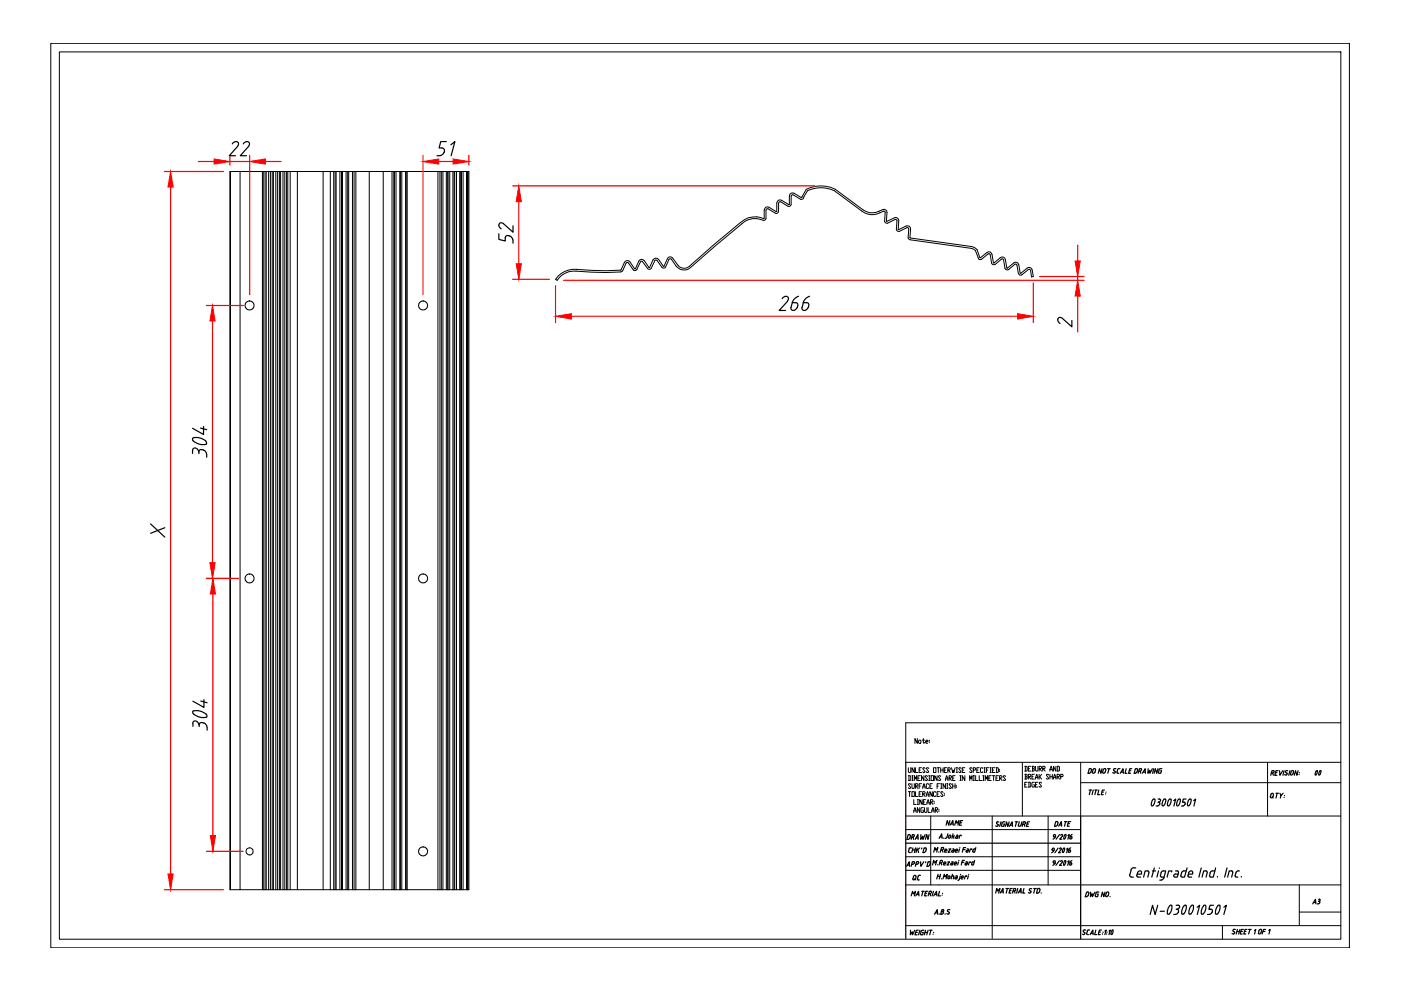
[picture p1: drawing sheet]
<svg xmlns="http://www.w3.org/2000/svg" width="297mm" height="210mm" viewBox="0 0 297 210" stroke-linecap="round" stroke-linejoin="round" font-family="sans-serif">
<!-- layer: 0 -->
<g fill="none" stroke="#000" stroke-width=".21">
<path d="M10.8 9.2h275.3v191.8h-275.3zM12.6 11h271.7v188.1h-271.7zM48.7 36.4h50.7v152.2h-50.7zM48.9 36.4v152.2M50.9 36.4v152.2M55.6 36.4v152.2M55.8 36.4v152.2M56.2 36.4v152.2M56.4 36.4v152.2M57 36.4v152.2M57.3 36.4v152.2M57.7 36.4v152.2"/>
<path d="M58 36.4v152.2M58.5 36.4v152.2M58.9 36.4v152.2M59.2 36.4v152.2M59.5 36.4v152.2M60 36.4v152.2M60.4 36.4v152.2M60.8 36.4v152.2M61 36.4v152.2M61.5 36.4v152.2M63 36.4v152.2M68.5 36.4v152.2"/>
<path d="M70 36.4v152.2M70.8 36.4v152.2M71 36.4v152.2M71.3 36.4v152.2M72.1 36.4v152.2M72.4 36.4v152.2M72.6 36.4v152.2M73.4 36.4v152.2M73.7 36.4v152.2M73.9 36.4v152.2M74.7 36.4v152.2M75.1 36.4v152.2"/>
<path d="M75.5 36.4v152.2M78.3 36.4v152.2M81.3 36.4v152.2M83.1 36.4v152.2M83.5 36.4v152.2M83.6 36.4v152.2M84 36.4v152.2M84.8 36.4v152.2M84.9 36.4v152.2M85.2 36.4v152.2M86 36.4v152.2M86.1 36.4v152.2"/>
<path d="M86.3 36.4v152.2M92.9 36.4v152.2M93.3 36.4v152.2M93.6 36.4v152.2M93.9 36.4v152.2M94.6 36.4v152.2M94.8 36.4v152.2M95 36.4v152.2M95.3 36.4v152.2M96 36.4v152.2M96.3 36.4v152.2M96.4 36.4v152.2"/>
<path d="M96.8 36.4v152.2M97.5 36.4v152.2M97.7 36.4v152.2M97.8 36.4v152.2M98.2 36.4v152.2M98.9 36.4v152.2M99.1 36.4v152.2M99.2 36.4v152.2M118.3 58.5a4.8 4.8 0 0 1 3.9-1.4 47.6 47.6 0 0 0 9.5 .1l.7-1.6a.68 .68 0 0 1 1.1-.1l1.1 1.5 .8-1.6a.67 .67 0 0 1 1.2-.2l1.1 1.5 .7-1.6a.71 .71 0 0 1 1.2-.1l1.2 1.5 .7-1.6a.64 .64 0 0 1 .5-.5 .64 .64 0 0 1 .6 .3l1.1 1.5a1.67 1.67 0 0 0 2.4 .3l10.9-9.3a4.7 4.7 0 0 1 5-.8v-1.9a.68 .68 0 0 1 1-.6l1.6 1 .1-1.8a.68 .68 0 0 1 1-.6l1.6 .9 .1-1.8a.68 .68 0 0 1 1-.6l1.6 .9 1-1.8a6.9 6.9 0 0 1 6.1 0l5.9 4.4a3.6 3.6 0 0 0 4.1 0 .65 .65 0 0 1 1 .6l-.1 1.8 1.6-.7a.65 .65 0 0 1 1 .6l-.1 1.9 1.6-.8a.64 .64 0 0 1 .7 .1 .64 .64 0 0 1 .3 .6l-.1 1.9 13.1 1.8 .5 .2 .6 .4 .6 1.8 1.4-1.1a.67 .67 0 0 1 1.1 .3l.4 1.9 1.4-1.1a.67 .67 0 0 1 1.1 .3l.3 1.9 1.4-1.1a.64 .64 0 0 1 1.1 .3l.3 1.9 1.5-1.1a.64 .64 0 0 1 1 .3l.3 1.4-.4 .1-.2-1.4-.3-.2-1.6 1.2a.48 .48 0 0 1-.7-.3l-.3-1.8-.2-.2-1.6 1.2a.55 .55 0 0 1-.7-.3l-.3-1.8-.3-.2-1.5 1.2a.51 .51 0 0 1-.8-.3l-.3-1.8-.3-.2-1.5 1.2a.43 .43 0 0 1-.7-.3l-.6-1.6-.8-.4-13-1.9-.4-.2-.1-.3 .1-2h-.3l-1.6 .8a.52 .52 0 0 1-.7-.5l.1-2-.3-.1-1.6 .8a.52 .52 0 0 1-.6-.4l.1-1.9-.2-.3-.2 .1a3.9 3.9 0 0 1-4.5 0l-5.9-4.4a6.7 6.7 0 0 0-5.7 0l-.8 1.4a.48 .48 0 0 1-.7 .4l-1.7-.9-.3 .3v1.7a.47 .47 0 0 1-.6 .4l-1.8-.9-.2 .3v1.7a.47 .47 0 0 1-.7 .4l-1.7-1-.3 .3-.1 2.1-.2 .1h-.3a4 4 0 0 0-4.5 .8l-10.9 9.2a2.1 2.1 0 0 1-3-.3l-1.1-1.5h-.3l-.9 1.7a.48 .48 0 0 1-.8 .1l-1-1.5-.3-.1-.9 1.8a.48 .48 0 0 1-.8 0l-1.1-1.4-.3-.1-.9 1.8a.47 .47 0 0 1-.7 0l-1.2-1.6-.4 .2-.9 1.8a50.2 50.2 0 0 1-10.4-.1 4.4 4.4 0 0 0-3.3 1.9l-.3-.2zM194.5 156.6v1l-.5-1v1M194.9 156.9l.4 .2-.2 .5-.4-.2zM195.5 156.9h.5"/>
<path d="M195.8 156.6v.8l.1 .2 .1-.2M196.3 157.3h.4l.1-.2-.1-.2-.4 .2v.3l.4 .2M197 156.9v.2M197 157.3v.1M284.3 153.2h-92.3v8.4h92.3M192 173h92.3M192 175.9h37.1M192.6 162.8l.1 1 .4-.2v-.8M192.6 164.5h.4l.1 .1v.7l-.1 .2h-.4M192.6 167.9h.5M192.7 164.5v1M192.8 167.9v1"/>
<path d="M193.1 166.3l-.1-.1-.4 .1 .5 .7-.1 .2-.4-.2M193.4 166.2l.1 1 .4-.2v-.8M193.4 167.9h.5v1h-.5zM193.4 164.5h.2M193.4 165.5h.2M193.5 164.5v1M193.7 169.5v1.1h.5M193.7 172.3l.3-1.1 .2 1.1M193.7 171.9h.5M193.9 162.8v1l-.5-1v1M193.9 165.5v-1l.2 .6 .3-.6v1M194.1 162.8v1h.5"/>
<path d="M194.1 166.7h.4l.1-.2-.1-.3h-.4v1M194.1 167.9v1h.5M194.2 166.7l.4 .5M194.5 169.5h.2M194.5 170.6h.2M194.6 165h.3M194.6 169.5v1.1M194.9 163.3h.2M194.9 166.7h.2M194.9 168.4h.2M195 171.2v1.1l-.5-1.1v1.1M195.1 164.5h-.5v1h.5"/>
<path d="M195.4 162.8h-.5v1h.5M195.4 166.2h-.5v1M195.4 167.9h-.5v1h.5M195.5 169.5v1.1l-.5-1.1v1.1M195.6 167.2l.3-1 .2 1M195.6 168.4h.4l.1-.2-.1-.3h-.4v1M195.6 166.8h.5M195.8 171.2h-.4l-.1 .2 .1 .9h.4v-.6h-.2M195.8 168.4l.3 .5M195.8 170.1h.2M195.9 164.5v1l-.5-1v1M196 171.2l.1 1.1 .4-.2v-.9"/>
<path d="M196.1 162.9l-.3-.1-.2 .1 .5 .7-.1 .2-.4-.2M196.3 169.5h-.5v1.1h.5M196.4 168.9l.3-1 .2 1M196.4 168.5h.5M196.5 170.6l.3-1.1 .2 1.1M196.5 170.2h.5M196.7 164.6l-.2-.1-.4 .1 .6 .7-.2 .2-.4-.2M196.8 171.2v1.1h.5M196.9 162.9l-.1-.1-.4 .1 .5 .7-.1 .2-.4-.2M196.9 166.3l-.1-.1-.4 .1v.7l.1 .2 .4-.2M196.9 164.5h.3M196.9 165.5h.3"/>
<path d="M197 164.5v1M197.2 166.7h.2M197.3 170.1h.4l.1-.2-.1-.4h-.4v1.1M197.3 173v14.6M197.4 164.5h.5v1h-.5zM197.4 170.1l.4 .5M197.5 172.3l.3-1.1 .2 1.1M197.5 171.9h.5M197.7 166.2h-.5v1h.5M197.7 167.9v1l-.5-1v1M197.9 162.8h.5v1h-.5zM198 169.9v.2"/>
<path d="M198 170.2v.2M198.3 171.7h.4l.1-.1-.1-.4h-.4v1.1M198.4 168l-.1-.1-.4 .1v.7l.1 .2 .4-.2M198.4 171.7l.4 .6M198.7 164.5v1l-.5-1v1M198.7 162.8h.5M198.7 166.7h.2M198.7 168.4h.2M198.9 162.8v1M199.1 171.6v.1M199.1 171.9v.2M199.2 166.2h-.5v1"/>
<path d="M199.2 167.9h-.5v1h.5M199.4 164.6l-.1-.1-.4 .1 .5 .7-.1 .2-.4-.2M199.4 163.3h.6M199.4 162.8v1M199.4 167.2h.3M199.4 166.2h.3M199.6 166.2v1M200 168l-.4-.1-.2 .1 .6 .7-.2 .2-.4-.2M200 162.8v1M200.2 163.3h.3M200.2 168.2v.2M200.2 168.5v.2"/>
<path d="M200.5 165.5l.2-1 .3 1M200.5 166.2v1l-.5-1v1M200.5 165.1h.5M200.7 162.8h-.5v1h.5M200.7 167.2h.3M200.7 166.2h.3M200.8 166.2v1M201 163.3h.4l.1-.2-.1-.3h-.4v1M201.1 163.3l.4 .5M201.2 165h.4l.1-.2-.1-.3h-.4v1M201.4 165l.3 .5M201.7 162.8l.3 1 .1-.5 .1 .5 .3-1"/>
<path d="M201.7 166.3l-.3-.1-.2 .1 .5 .7-.1 .2-.4-.2M202 165h.2M202 166.7h.5M202 166.2v1M202.5 164.5h-.5v1h.5M202.5 166.2v1M202.7 163.8h.3M202.7 162.8h.3M202.7 166.5v.2M202.7 166.8v.2M202.9 162.8v1M203.5 164.5h.3"/>
<path d="M203.5 165.5h.3M203.6 164.5v1M203.8 162.9l-.4-.1-.1 .1 .5 .7-.2 .2-.3-.2M204 163.3h.3M204.6 162.8h-.6v1h.6M204.6 164.5v1l-.6-1v1M205.6 165.5v-1l.2 .6 .3-.6v1M206.1 162.9l-.1-.1-.4 .1 .5 .7-.1 .2-.4-.2M206.3 163.3h.4l.2-.2-.2-.3h-.4v1M206.3 164.5h.3M206.3 165.5h.3M206.5 164.5v1"/>
<path d="M206.9 164.5v1h.5M207.1 163.3h.3M207.6 162.8h-.5v1h.5M207.6 164.5v1h.5M208.4 162.9l-.1-.1-.4 .1 .1 .9 .4-.2M208.4 164.5h.2M208.4 165.5h.2M208.5 164.5v1M208.6 163.8h.3M208.6 162.8h.3M208.8 162.8v1M208.9 165.5v-1l.2 .6 .3-.6v1"/>
<path d="M209.1 163.3h.3M209.6 162.8h-.5v1M209.6 165h.3M209.9 163.8h.3M209.9 162.8h.3M210 162.8v1M210.2 164.5h-.6v1h.6M210.4 173v26M210.4 163.3h.3M210.4 164.5h.5M210.7 164.5v1M210.9 162.8h-.5v1h.5"/>
<path d="M211.2 162.8h.4l.1 .1v.7l-.1 .2h-.4M211.2 165h.2M211.3 162.8v1M211.7 164.5h-.5v1h.5M211.9 165h.4l.1-.2-.1-.3h-.4v1M211.9 163.1v.2M211.9 163.4v.2M212.1 165l.3 .5M213.2 164.6l-.1-.1-.4 .1 .5 .7-.1 .2-.4-.2M216.8 161.6v11.4M217.3 162.5h.3l.2 .1v.7l-.2 .2h-.3M217.3 164.2h.3l.2 .1-.2 .4"/>
<path d="M217.3 166.4h.2M217.4 164.7h.2l.2 .3-.2 .2h-.3M217.4 162.5v1M217.4 164.2v1M217.8 165.9h-.5v1h.5M218 164.7h.4l.1-.2-.1-.3h-.4v1M218 165.9h.4l.1 .1v.7l-.1 .2h-.4M218 163h.3M218.2 164.7l.3 .5M218.2 165.9v1M218.5 162.5h-.5v1h.5M218.8 162.5h.4l.1 .1-.1 .4"/>
<path d="M218.8 164.7h.2M218.9 163h.3l.1 .3-.1 .2h-.4M218.9 162.5v1M219.3 164.2h-.5v1h.5M219.3 165.9h-.4l-.1 .1 .1 .9h.4v-.5h-.1M219.6 162.5l.1 1 .4-.2v-.8M219.6 165.2l.2-1 .3 1M219.6 164.8h.5M219.6 166.4h.2M220.1 165.9h-.5v1h.5M220.3 163h.4l.1-.2-.1-.3h-.4v1M220.3 164.2v1"/>
<path d="M220.4 163l.4 .5M220.4 164.7l.4 .5M220.8 164.2l-.5 .5M220.8 166l-.4-.1-.1 .1 .5 .7-.1 .2-.4-.2M221.1 163h.4l.1-.2-.1-.3h-.4v1M221.2 163l.4 .5M222.2 173v14.6M222.3 164.3l-.1-.1-.4 .1 .5 .7-.1 .2-.4-.2M222.6 163.5l.3-1 .2 1M222.6 163.2h.5M222.6 164.7h.5M222.6 164.2v1"/>
<path d="M223.1 164.2v1M223.4 165.2l.2-1 .3 1M223.4 164.8h.5M223.9 162.5v1l-.5-1v1M224.1 162.5h.4l.1 .1v.7l-.1 .2h-.4M224.1 164.7h.4l.1-.2-.1-.3h-.4v1M224.3 162.5v1M224.3 164.7l.3 .5M224.9 164.7h.4l.1-.2-.1-.3h-.4v1M229.1 161.6v37.5M229.1 165.9h55.2M268.7 161.6v11.4"/>
<path d="M192 196.3h92.3M192 184.5h37.1M192 181.7h37.1M192 187.6h92.3M259.2 196.3v2.8M275.5 187.6v8.7M275.5 193.4h8.8"/>
<circle cx="52.9" cy="64.8" r=".96"/>
<circle cx="89.7" cy="64.8" r=".96"/>
<circle cx="52.9" cy="122.6" r=".94"/>
<circle cx="89.7" cy="122.7" r=".95"/>
<circle cx="52.9" cy="180.5" r=".76"/>
<circle cx="89.7" cy="180.5" r=".95"/>
</g>
<g fill="none" stroke="#f00" stroke-width=".25">
<path d="M34.9 36.4h12.5M36.2 39.7v145.6M42.1 34.2h3.3M48.7 34.2h4.2M48.7 32.9v2.1M52.9 32.9v29.6M56.3 34.2h3.3M89.7 32.9v29.6M93 34.2h3.1M99.4 32.9v2.1M108.7 39.4h64M108.7 59.2h7.8"/>
<path d="M110 42.8v13.1M119.5 59.4h110.3M219.1 60v8.4M220.4 58.6h9.4M228.5 52v3.3M228.5 58.6v.8M43.7 64.8h7.9M45.1 68.1v51.2M117.8 60.6v7.8M121.1 67.1h94.6M228.5 62.8v7.6M43.7 122.6h6.9"/>
<path d="M45.1 125.9v51.3M34.9 188.6h12.5M43.8 180.5h7.8"/>
</g>
<g fill="#f00" stroke="#f00" stroke-width=".21">
<path d="M215.7 66.5l3.4 .6-3.4 .5z"/>
<path d="M117.8 67.1l3.3-.6v1.1z"/>
<path d="M109.4 55.9h1.1l-.5 3.3z"/>
<path d="M110 39.4l.5 3.4h-1.1z"/>
<path d="M227.9 55.3h1.1l-.5 3.3z"/>
<path d="M228.5 59.4l.5 3.4h-1.1z"/>
<path d="M35.6 185.3h1.1l-.5 3.3z"/>
<path d="M36.2 36.4l.5 3.3h-1.1z"/>
<path d="M44.6 177.2h1.1l-.6 3.3z"/>
<path d="M45.1 122.6l.6 3.3h-1.1z"/>
<path d="M44.5 119.3h1.1l-.5 3.3z"/>
<path d="M45.1 64.8l.5 3.3h-1.1z"/>
<path d="M89.7 34.2l3.3-.5v1.1z"/>
<path d="M96.1 33.7l3.3 .5-3.3 .6z"/>
<path d="M52.9 34.2l3.4-.5v1.1z"/>
<path d="M45.4 33.7l3.3 .5-3.3 .6z"/>
</g>
<g fill="none" stroke="#000" stroke-width=".25">
<path d="M50 30l-.4 .2-.4 .3M50.1 30a.55 .55 0 0 1 .5 .4 .55 .55 0 0 1-.2 .6M50.4 31l-1.8 2h1.3M52.4 30l-.5 .2-.3 .3M52.4 30a.55 .55 0 0 1 .5 .4 .55 .55 0 0 1-.2 .6M52.7 31l-1.8 2h1.4M92.6 33h.7M93.7 31.4a.49 .49 0 0 1 .5 .6M94.1 32.3a.9 .9 0 0 1-.8 .7M94.2 32v.3M94.6 30h-1.2l-.3 1.4h.6M95.6 30.7l.8-.7-.8 3"/>
<path d="M105.8 49.6v1.2l1.3 .3v-.7M105.8 47.7l.1 .5 .4 .3M106.8 47.4a.55 .55 0 0 0-.6-.2 .55 .55 0 0 0-.4 .5M106.8 47.5l2 1.7v-1.3M107.8 50a.49 .49 0 0 0-.7 .4M107.8 50h.3a.9 .9 0 0 1 .6 .9M108.8 50.9v.7M165.8 63.3a.65 .65 0 0 1 .8-.5 .65 .65 0 0 1 .5 .8l-.1 .2M167 63.9l-1.8 1.9h1.4M168.6 64.2l.5 .1v.5M168.7 64.2h-.7l-.3 1a.65 .65 0 0 0 .7 .6 .65 .65 0 0 0 .6-.6M169.1 64.9v.3"/>
<path d="M169.3 62.8l-1 .7-.3 .6M170 65.2a.65 .65 0 0 0 .7 .6 .65 .65 0 0 0 .6-.6M171 64.2l.4 .1 .1 .5M171 64.2h-.7l-.2 1M171.5 64.9l-.1 .3M171.6 62.8l-.9 .7-.4 .6M227.3 67.9v1.4l-2-1.8a.6 .6 0 0 0-1 0 .6 .6 0 0 0 .3 .9l.2 .2M41 92.8a.42 .42 0 0 0 0 .7l1.3 .7h1.3M41 92.8h1.3l1.4 .7M42.2 95.8v.4M42.5 90.8l1.3 .3M42.8 95.3a.5 .5 0 0 0-.7 .5 .67 .67 0 0 0-.5-.8 .67 .67 0 0 0-.8 .5v.6"/>
<path d="M42.8 95.3a1.02 1.02 0 0 1 1 .9M43.2 90.4v1.7l-2.4-1.3M43.6 93.6a.42 .42 0 0 1 0 .6M43.8 96.3v.6M31.9 111.1l3 2.8M34.9 111.9l-3 1.2M40.9 153.3a.67 .67 0 0 1 .8-.4 .67 .67 0 0 1 .5 .8M40.9 153.4v.6M41 150.7a.42 .42 0 0 0 0 .7l1.4 .7h1.3M41.1 150.7a2.61 2.61 0 0 1 2.8 1.1l-.2 .3M42.6 148.6l1.3 .4M43.2 153.3a.9 .9 0 0 1 .7 .8"/>
<path d="M43.2 153.3l-.3-.1a.49 .49 0 0 0-.7 .5v.4M43.2 148.3v1.7l-2.3-1.3M43.9 154.2v.6M192 178.8h37.1M192 161.6v37.4M193 177.3l-.1-.3h-.4l-.2 1h.2M193 177.3l-.2 .5-.3 .2M193 179.7l-.3 .3M193.1 179.8h.2M193.3 177.5h.3M193.5 177.5l.3-.1v-.4h-.4l-.2 1M193.6 179.8l-.3 1"/>
<path d="M193.6 177.5l.1 .5M194 178l.6-1 .1 1M194.1 179.8l-.2 1M194.2 177.7h.5M194.5 179.8l-.3 1M195 179.8l-.7 .6M195.3 177l-.1 1 .4-.7 .1 .7 .4-1M195.5 179.8l-.1 .2M196.2 179.8l.2 .3M196.2 179.8h-.3l-.2 1h.2M197 177l-.3 1-.2-1-.3 1M199.1 177.8l.6-1v1"/>
<path d="M199.3 177.5h.4M199.9 179.7l.2 .2-.4 .3M199.9 179.7h-.3l-.2 1M200.1 177.7v.1M200.4 177.8h.1M200.7 177.5l-.2 .2M201 176.8l-.2 .7M201.1 177.5l.1 .2 .3-.2M201.2 177.3l.2-.2 .2 .2M201.2 177.3l-.1 .2M201.4 174l-.3 1-.3-1-.2 1M201.4 175l.6-1 .1 1"/>
<path d="M201.6 174.7h.5M201.6 177.3l-.1 .2M202.1 176.8l-.3 1M202.2 177.3v.5M202.4 177.2l-.5 .2M202.4 175l.3-1 .2 .5 .4-.5-.2 1M202.8 177.1h.2M202.8 177.4l-.2 .2 .1 .1M202.8 177.4h.3M203 177.1l.1 .2M203.1 177.3l-.1 .5h-.3M203.5 179.7h.1"/>
<path d="M203.6 174.5h.3M203.8 177.2v-.1h-.3l-.2 .7M204.1 174h-.4l-.3 1h.4M204.7 179.7h-.4l-.3 1M206.9 179.7l-.3 1h-.2M211.1 175.1l.3 .1M211.3 174.7l.3 .1M211.5 174.3h.3M211.5 174.2l-.2 .2 .1 .2M211.6 174.8v.2l-.2 .2M212.2 174.2l-.3 1M212.5 174.5l-.2 .6 .2 .1"/>
<path d="M212.8 174.7h.2l-.2 .5h-.2M213.1 174.2l-.5 .1-.2 .2M214 174.2l-.3 1-.3-1-.2 1M214 175.2l.6-1 .1 1M214.2 175h.4M215.2 174.2h.6M215.5 174.2l-.2 1M216.1 174.2l-.2 .8M216.5 174.9l-.4 .3-.2-.3M216.7 174.2l-.2 .8M216.8 174.8l.6-.1v-.4l-.4-.1-.3 1M217.2 174.8l.1 .4"/>
<path d="M217.7 174.7h.4M218.3 174.2h-.4l-.3 1h.4M223.5 177.5h.2M223.7 177.4l-.4 .5M223.8 177.2l-.2-.3-.2 .1v.4h.1M223.8 177.2l-.1 .3M224.1 174.2l.2 .1-.1 .6-.4 .3M224.1 174.2h-.3l-.2 1h.2M224.3 179.8l-.6 1M224.5 175.2l.5-1 .1 1M224.6 174.9h.5M224.6 180l.3-.2 .1 .3"/>
<path d="M224.6 177l-.7 .9M225.1 176.9l.2 .1-.1 .3M225.2 176.9l-.3 .2M225.3 177.2l-.6 .7h.4M225.5 179.9l.1-.1a.57 .57 0 0 1-.2 .9l-.2-.3zM225.6 177.8v-.5l.3-.4a.64 .64 0 0 1-.4 1M225.7 174.2h.5M225.9 174.2l-.2 1M226.4 177.2l.3-.2-.3 .9M226.5 174.6h.3M226.8 177.7l.2 .2 .2-.2M227 174.2h-.5l-.2 1h.4"/>
<path d="M227 179.8l-.4 .4M227.2 177.5v-.2l-.3 .1-.1 .3M227.3 177.6v.1M227.3 176.9l-.4 .5M230.9 167.5h.6M231.2 162.9l.2 .2-.1 .6M231.2 163h-.3l-.2 1 .4-.1 .2-.3M231.2 167.5l-.3 1M231.7 163.2l-.1 .6 .2 .2 .3-.2 .2-.6M231.8 167.5l-.3 1M232.1 167.5h.5M232.3 163.2l-.2-.3-.4 .3"/>
<path d="M232.4 167.5l-.3 1M233 167.5l-.3 1h.4M233.6 167.9h.3M233.7 163l-.3 1-.3-1-.3 1M233.9 163.2l-.1 .6 .2 .2 .2-.2 .3-.6M234.2 167.5h-.5l-.2 1h.4M234.4 168.3v.1M234.5 163.2l-.2-.3-.4 .3M234.5 167.9v.1M234.8 163h.6M235.1 163l-.2 1M235.9 163.8l.3 .1"/>
<path d="M236.1 163.4l.3 .1M236.3 163l-.2 .1 .1 .3M236.4 162.9l.2 .1M236.4 163.5v.3l-.2 .1M237 163.2l-.2 .7 .4 .1M237.2 163l-.3 .2M237.3 163h.2M237.5 164l.6-1 .1 1M237.7 163.7h.4M238.8 163l-.3 1h.4M239.4 163.4h.3M240 163h-.5l-.2 1h.4"/>
<path d="M241 162.9l.2 .2-.1 .6M241 163h-.3l-.2 1h.2M241.1 163.6l-.4 .4M241.4 163.5h.3M241.8 163.5l.1 .5M241.8 162.9l.2 .3-.3 .3M241.9 163h-.3l-.3 1M242.2 164l.6-1v1M242.4 163.7h.4M243.4 163v1l.4-.7v.7l.5-1M244.6 163l-.2 1M244.8 169.5v-.1a.93 .93 0 0 0-.5 1.5l.2-.1"/>
<path d="M244.8 169.5a1.52 1.52 0 0 1-.3 1.3M245.1 170.9h.4M245.5 163l-.2 1-.3-1-.3 1M245.5 170.1h.2M245.5 169.4l.6 .2-.1 .3-.3 .2 .2 .3M245.6 163.7l.2 .3M245.8 163.2l-.2 .5M245.8 170.5l-.4 .4M245.9 170.4v.2M246.1 162.9l-.4 .3M246.1 163.4h.2l-.2 .6h-.3M246.1 163h.3"/>
<path d="M247.1 169.5a1.13 1.13 0 0 1-.6 1.4 1 1 0 0 1 .6-1.5v.1M248.3 169.5h-.4a1.52 1.52 0 0 0-.3 1.3M248.3 169.5a1.13 1.13 0 0 1-.7 1.4v-.1M248.8 169.8l.5-.4-.4 1.5M250.2 169.5a1.13 1.13 0 0 1-.6 1.4 1 1 0 0 1 .6-1.5v.1M250.5 170.9h.3M251 170.1l.3 .3M251.2 170.5l-.4 .4M251.3 170.4v.2M251.5 169.4h-.6l-.2 .7h.4M252.5 169.5h-.4a1.52 1.52 0 0 0-.3 1.3M252.5 169.5a1.13 1.13 0 0 1-.6 1.4l-.1-.1"/>
<path d="M253.1 169.8l.4-.4-.4 1.5M269.5 168.5l-.2 .4M269.7 169l.2 .2M269.8 163.9l.2 .5M269.9 168.9l-.4 .3-.2-.3M269.9 163.4h-.2l-.3 1M269.9 163.4l.2 .1v.3l-.5 .1M270 168.5l-.2-.3-.4 .3M270 168.5l-.1 .4M270.4 163.8h.3M270.5 168.2h.6M270.8 168.2l-.3 1"/>
<path d="M271 163.4h-.5l-.2 1h.4M271.3 163.4l.1 1 .6-1M271.4 168.2l.2 .5 .4-.5M271.6 168.7l-.1 .5M272.3 163.4l-.3 1M272.3 169v.1M272.3 168.7h.1M272.8 163.4h.2M272.8 163.4l-.3 .3 .4 .3v.2l-.2 .1-.4-.1M273.5 163.4l-.3 1M273.7 163.7l-.1 .4M274.1 164.1l-.3 .2-.2-.2"/>
<path d="M274.2 163.6l-.1-.2-.4 .2M274.2 163.7v.4M275.2 163.4l-.2 1-.3-1-.3 1M275.4 164.2v.1M275.5 163.8v.1M279.1 163.4l-.3 .6 .1 .3a.65 .65 0 0 0 .3-.9h-.1M280.1 163.4l-.1 .6-.3 .3-.1-.3 .3-.6M280.1 163.4h-.2M192.2 183.7l.6-1v1M192.4 183.4h.4M192.6 180.5l.2 .2M192.8 180l-.2 .5"/>
<path d="M192.8 180.8h.2M193.1 197.2l-.1 1 .4-.6 .1 .6 .4-1M193.2 189.9l.3-.9 .1 .5 .5-.5-.2 .9M193.3 183.3h.3M193.5 180.2h.5M193.7 185.9l-.1 .4M193.7 182.7l.2 .2-.4 .3M193.7 182.7h-.3l-.2 1M193.9 186.4l.3 .2M194.1 186.3l-.4 .3-.2-.3M194.2 189.9l.5-.9 .1 .9M194.2 183.3h.3"/>
<path d="M194.2 197.7h.3M194.2 185.9l-.2-.3-.4 .3M194.2 185.9l-.1 .4M194.3 189.7h.5M194.5 186.3l.2 .3M194.6 182.7h-.3l-.2 1M194.6 180.1l.1 .7M194.6 182.7l.2 .2-.4 .3M194.7 185.8l-.2 .6M194.7 197.2h-.4l-.3 1h.5M194.7 186.6h.2M195 197.2l-.3 1"/>
<path d="M195.1 197.9l.2 .3M195.2 182.7l.1 1 .5-1M195.2 185.6h-.4l-.2 .2M195.3 197.5l-.1 .5M195.4 189h.6M195.6 197.2l-.3 .3M195.6 197.7h.2l-.2 .5h-.2M195.6 197.2h.3M195.7 189l-.3 .9M196.1 197.7h.6M196.1 189.4h.4M196.2 197.2l-.2 1"/>
<path d="M196.3 180.4l-.4 .4M196.3 182.7l-.1 .2M196.4 180.1l-.1 .4M196.7 189h-.4l-.3 .9h.4M196.8 197.2l-.3 1M196.9 189.5h.3l.1 .4M197 182.7l.2 .3M197 182.7h-.2l-.3 1h.2M197.1 197.2h.5M197.1 183.4l-.4 .3M197.2 183l-.1 .4M197.3 188.9l.2 .3-.4 .3"/>
<path d="M197.3 189h-.3l-.2 .9M197.4 197.2l-.3 1M197.7 183.4l.3-1 .1 .6 .5-.6-.3 1M197.8 198.1h.1M197.9 189l-.3 .9M198 189.9l.6-.9v.9M198 180.7l.2-1 .2 .6 .5-.6-.3 1M198 197.7h-.1M198.1 193.8l.6-.9 .1 .9M198.1 189.7h.5M198.3 193.5h.5M198.8 185.8h.5"/>
<path d="M198.8 183.3v.1M198.9 185.4l-.3 1M199.1 180.6l-.1 .1M199.2 193.8h-.1M199.2 189l-.3 .9h.5M199.2 183h.3M199.4 185.4l-.2 1M199.5 180.3h.2M199.6 183l.1 .4M199.6 193.3h.3M199.6 186.3v.1M199.6 182.4l.2 .3-.3 .3"/>
<path d="M199.7 182.4h-.3l-.3 1M199.7 189.8h.1M199.8 180.3l.1 .4M199.9 189.4h-.1M199.9 186.4l.3-1 .2 .5 .4-.5-.2 1M199.9 192.9l.2 .2-.3 .2 .2 .2-.3 .3M200 192.9h-.3l-.3 .9h.3M200 183.2l.1 .2M200.1 182.9l.3-.2 .1 .3M200.1 183l-.1 .2M200.2 183.4h.2M200.2 180.5l.2 .2"/>
<path d="M200.3 180.2l.3-.2 .1 .2M200.3 180.3v.2M200.4 180.7h.3M200.4 193.8h.1M200.5 183v.1h-.4M200.7 193.7l.3 .1M200.8 180.3h-.5M200.9 182.8h.5l-.6 .6h.4M201 186.1l.1 .2 .3-.2M201 193.3l.3 .2-.3 .3M201 185.9l.3-.2 .1 .2M201 185.9v.2"/>
<path d="M201.1 192.9l-.2 .1v.2M201.1 192.8l.3 .1M201.2 180h.4l-.6 .7h.4M201.4 185.9v.2M201.7 182.8h.2M201.8 183l-.3 .2 .2 .2M201.8 183.1h.2M201.9 185.7h.2M201.9 185.4l-.3 1M201.9 182.7l.2 .2M202 180.3l-.2 .2 .1 .2M202 180h.3v.2"/>
<path d="M202 180.3h.3M202.1 182.9l-.2 .5h-.2M202.1 185.7l.1 .1M202.2 185.9l-.1 .5M202.3 183.2l.1 .2M202.3 180.2l-.1 .5h-.3M202.4 182.9l.2-.2 .2 .3M202.4 183l-.1 .2M202.5 183.4h.2M202.5 180.5l.1 .2M202.6 180.2l.3-.2 .1 .2M202.6 180.3l-.1 .2"/>
<path d="M202.7 180.7h.3M202.7 185.7h.1M202.8 183v.1h-.4M202.8 185.7l.2 .1M203 186h-.5l.1 .3M203 185.9l-.1 .5h-.3M203 180.3h-.4M203.2 182.8l-.2 .6M203.3 182.4v.1M203.4 180l-.1 .7M203.6 185.7l-.2 .8-.3 .2M203.7 185.4h-.1"/>
<path d="M203.7 186.2l.2 .1M203.8 185.9l.3-.2 .1 .2M203.8 185.9v.3M203.9 186.4h.2M203.9 182.8h.5M204.2 180.1h.4M204.3 185.9l-.5 .1M204.5 182.4h-.4l-.3 1M204.8 182.8h.2M204.8 183l-.2 .2 .1 .2M204.8 183.1h.3M204.9 185.8l-.2-.1-.2 .7"/>
<path d="M205 182.7l.1 .2M205 180h.3v.2M205.1 182.9l-.1 .5h-.3M205.3 180.2l-.1 .5h-.3M205.3 180.3l-.4 .1v.3M205.3 185.7l-.2 .7M205.4 185.4h.1M205.8 182.8h-.3l-.2 .6M206 180.1l.1-.1h-.4l-.2 .7M206.3 182.7l-.2 .2M206.3 182.8h.3M206.6 182.4l-.2 1-.4-.1 .1-.4"/>
<path d="M206.8 180a.47 .47 0 0 0-.6 .6h.1M211.1 189.4l.2-1 .2 .5 .5-.5-.3 1M212.1 189.4l.6-1v1M212.2 189.1h.5M213.3 188.4h.5M213.6 188.4l-.3 1M214.1 188.8h.3M214.6 188.4h-.4l-.3 1h.4M214.8 188.9h.3l.1 .5M215.2 188.4l.2 .3-.4 .2M215.2 188.4h-.3l-.2 1M215.8 188.4l-.3 1"/>
<path d="M215.9 189.4l.6-1v1M216 189.1h.5M217.1 188.4l-.3 1h.5M218.5 188.4l-.3 .3 .4 .3M218.5 188.4h.3M218.5 188.9v.4l-.5-.1M219.2 188.4h.5M219.4 188.4l-.2 1M220.3 188.3l.2 .4M220.3 188.4h-.3l-.2 1 .4-.1 .2-.3M220.5 188.7l-.1 .4M220.8 189.3l-.1 .1"/>
<path d="M223.1 180l.3-.2 .1 .2M223.1 180l.1 .3M223.3 182.8l.2 .2M223.4 180.3l-.4 .5M223.5 180l-.1 .3h-.2M223.7 183l-.5 .5M223.7 182.7l-.1-.2-.3 .3M223.8 182.7l-.1 .3h-.3M224.6 182.5l-.7 1M225 180.1l-.6 .7h.4M225.1 182.5l.1 .1v.2M225.1 182.5l-.3 .1"/>
<path d="M225.2 182.8l-.6 .7h.5M225.7 183.4h-.2M225.8 182.5l-.3 .9M225.9 182.5l-.2 .9M226 182.5h-.2M226.1 180l.3-.2-.2 1M226.4 182.7l.3-.2-.3 1M226.8 183.2l.1 .2 .3-.2M226.8 180.2l.2 .2M226.8 180.3h-.2l-.1 .4h.3l.2-.2M227.2 183.1v-.2h-.3l-.1 .4M227.2 183.1v.2"/>
<path d="M227.3 182.5l-.5 .4M229.8 197.6l.2 .1M230 197.7l-.1 .4h-.4M230.2 197.2h-.4l-.1 .4M230.3 190.1l.4-.3 .1-.7h-.4l-.3 1h.2M230.4 197.9l.2 .2M230.6 197.4l-.2 .5M230.6 198.2h.2M230.8 197.2l-.3 .2M230.9 197.2h.1M231.1 198.2l.6-1v1M231.2 189.1v1l.4-.6v.6l.5-1"/>
<path d="M231.3 197.9h.4M232.2 189.8l.2 .3M232.3 197.2l-.2 1h.4M232.4 189.4l-.1 .5M232.7 189.1l-.4 .3M232.7 189.6h.1l-.1 .5h-.2M232.7 189.1h.3M233 197.6h.3M233.5 197.2h-.4l-.3 1h.5M233.8 198l-.1 .1M233.9 197.6v.1M234.2 197.4l.3-.2-.3 1"/>
<path d="M234.3 189.1l-.3 1-.3-1-.2 1M234.5 189.4l-.1 .6 .2 .1 .3-.1 .2-.6M234.6 198v.1M234.7 197.6v.1M235 189.4l-.1-.3-.4 .3M235.1 197.4l.3-.2-.3 1M235.3 190.1h.1M235.8 197.3l-.2 .8M235.8 197.2h.1a.62 .62 0 0 1-.2 .9h-.1M239.5 185.4v.3l.4 .2M239.8 184.5l-.3 1M239.9 186h.4"/>
<path d="M240.4 184h-.3l-.3 .5M240.4 184h.4M241.3 186h.5M242 185.1l-.1-.4a.52 .52 0 0 0-.7 .4l-.2 .7 .3 .1M242 185.1v.2h-.9M243.3 184.7h-.5l-.3 1.3M243.3 184.6l.3 .2v.2M243.6 185l-.3 1M244.3 184.7h.7M244.7 184l-.5 2M245.5 191.9l-.6 2-.5-2-.5 2M245.6 184.7l-.3 1.3"/>
<path d="M245.8 184v.1M245.9 186.6h.4M246 193.2h.9M246.2 185l-.2 .8 .3 .1M246.3 186h.5M246.6 184.7h.6l-.5 1.5M246.7 184.6l-.5 .4M246.7 186.2l-.5 .4M248 193.7l-.3 .1-.2-.1M248.4 184.9l.1-.2h-.7l-.3 1.3M248.4 192v.7l-.4 1M248.5 192l-.1-.1a1.46 1.46 0 0 0-.9 1.9"/>
<path d="M248.8 193.9h.5M249.2 184.7h.4M249.3 185.3l-.4 .3 .2 .3M249.3 185.3h.5M249.4 191.9l.6 .1a.48 .48 0 0 1 0 .5 .48 .48 0 0 1-.4 .3M249.4 192.8h.2M249.5 192.8h.2l.1 .4M249.6 184.6l.2 .2v.2M249.8 193.4l-.5 .5M249.9 185l-.3 1h-.5M249.9 193.2l-.1 .3M250.4 185.6l-.1 .2 .3 .1"/>
<path d="M250.5 185l-.1 .6M251 184.7h.5M251 184.6l-.5 .4M251 193.7l-.2 .1-.2-.1M251.1 192l-.5 1.1v.7M251.5 192v.7l-.5 1M251.5 192l-.2-.1-.2 .1M251.7 184l-.6 2h-.4M252 185.1l-.1 .7 .2 .1M252.1 186h.6M252.6 193.7l-.3 .1-.2-.1M252.8 185.1l-.1-.4a.55 .55 0 0 0-.7 .4"/>
<path d="M252.9 185.1l-.1 .2h-.8M253 192v.7l-.5 1M253 192v-.1a1.46 1.46 0 0 0-.9 1.9M253.8 192.4l.6-.5-.6 2M254.7 184l-.5 2M255.2 192l-.5 1.1v.7M255.6 192l-.2-.1-.2 .1M255.6 192a1.37 1.37 0 0 1-.8 1.8l-.1-.1M255.7 184.7h-.5l-.3 1.3M255.7 184.6l.2 .2v.2M256 185l-.3 1M256 193.9h.4"/>
<path d="M256.5 185.6l-.1 .2 .3 .1M256.7 192.8h.2l.1 .4M257 193.4l-.6 .5M257.1 193.2l-.1 .3M257.1 184.6l-.4 .2-.2 .8M257.1 184.7h.5M257.3 191.9h-.7l-.3 .9h.4M257.7 184l-.5 2h-.5M258.1 185.8v.2M258.2 193.7l-.3 .1-.2-.1M258.2 192l-.5 1.1v.7M258.6 192l.1 .7-.5 1"/>
<path d="M258.7 192l-.2-.1-.3 .1M259.5 192.4l.5-.5-.5 2M260.2 184l-.6 2M261.1 184.6l.3 .2v.2M261.1 184.7h-.5l-.3 1.3M261.4 185l-.3 1M261.5 197.5l.3 .1M261.7 197.6v.4l-.5-.1M261.9 197.1h-.4v.3M262.2 186h.2M262.2 197.5h.6M262.4 197.1l-.3 .9"/>
<path d="M262.5 184.7h.3M262.5 184.6l-.4 .2-.2 .8v.2l.2 .1M262.9 197.1l-.3 .9M263.1 197.5h.3M263.2 185.8v.2M263.6 197.1h-.4l-.3 .9h.5M263.8 197.5h.4M264.4 197.1h-.4l-.3 .9h.4M264.7 197.1h.6M265 197.1l-.3 .9M266 197.3l.2-.2-.2 .9M266.9 197.3l-.1 .6 .2 .1 .3-.1 .2-.6"/>
<path d="M267.5 197.3l-.2-.3-.4 .3M267.8 197.5h.4M268.3 197.1h-.4l-.3 .9M269 197.3l.3-.2-.3 .9M278.3 191.6l.6-.9 .1 .9M278.5 191.3h.4M279.3 191.6h.2M279.5 191.1h.2M279.6 190.7h.2M279.7 191.1l.1 .3M279.7 190.7l.2 .2-.3 .2M279.8 191.4l-.3 .2"/>
</g>
</svg>
